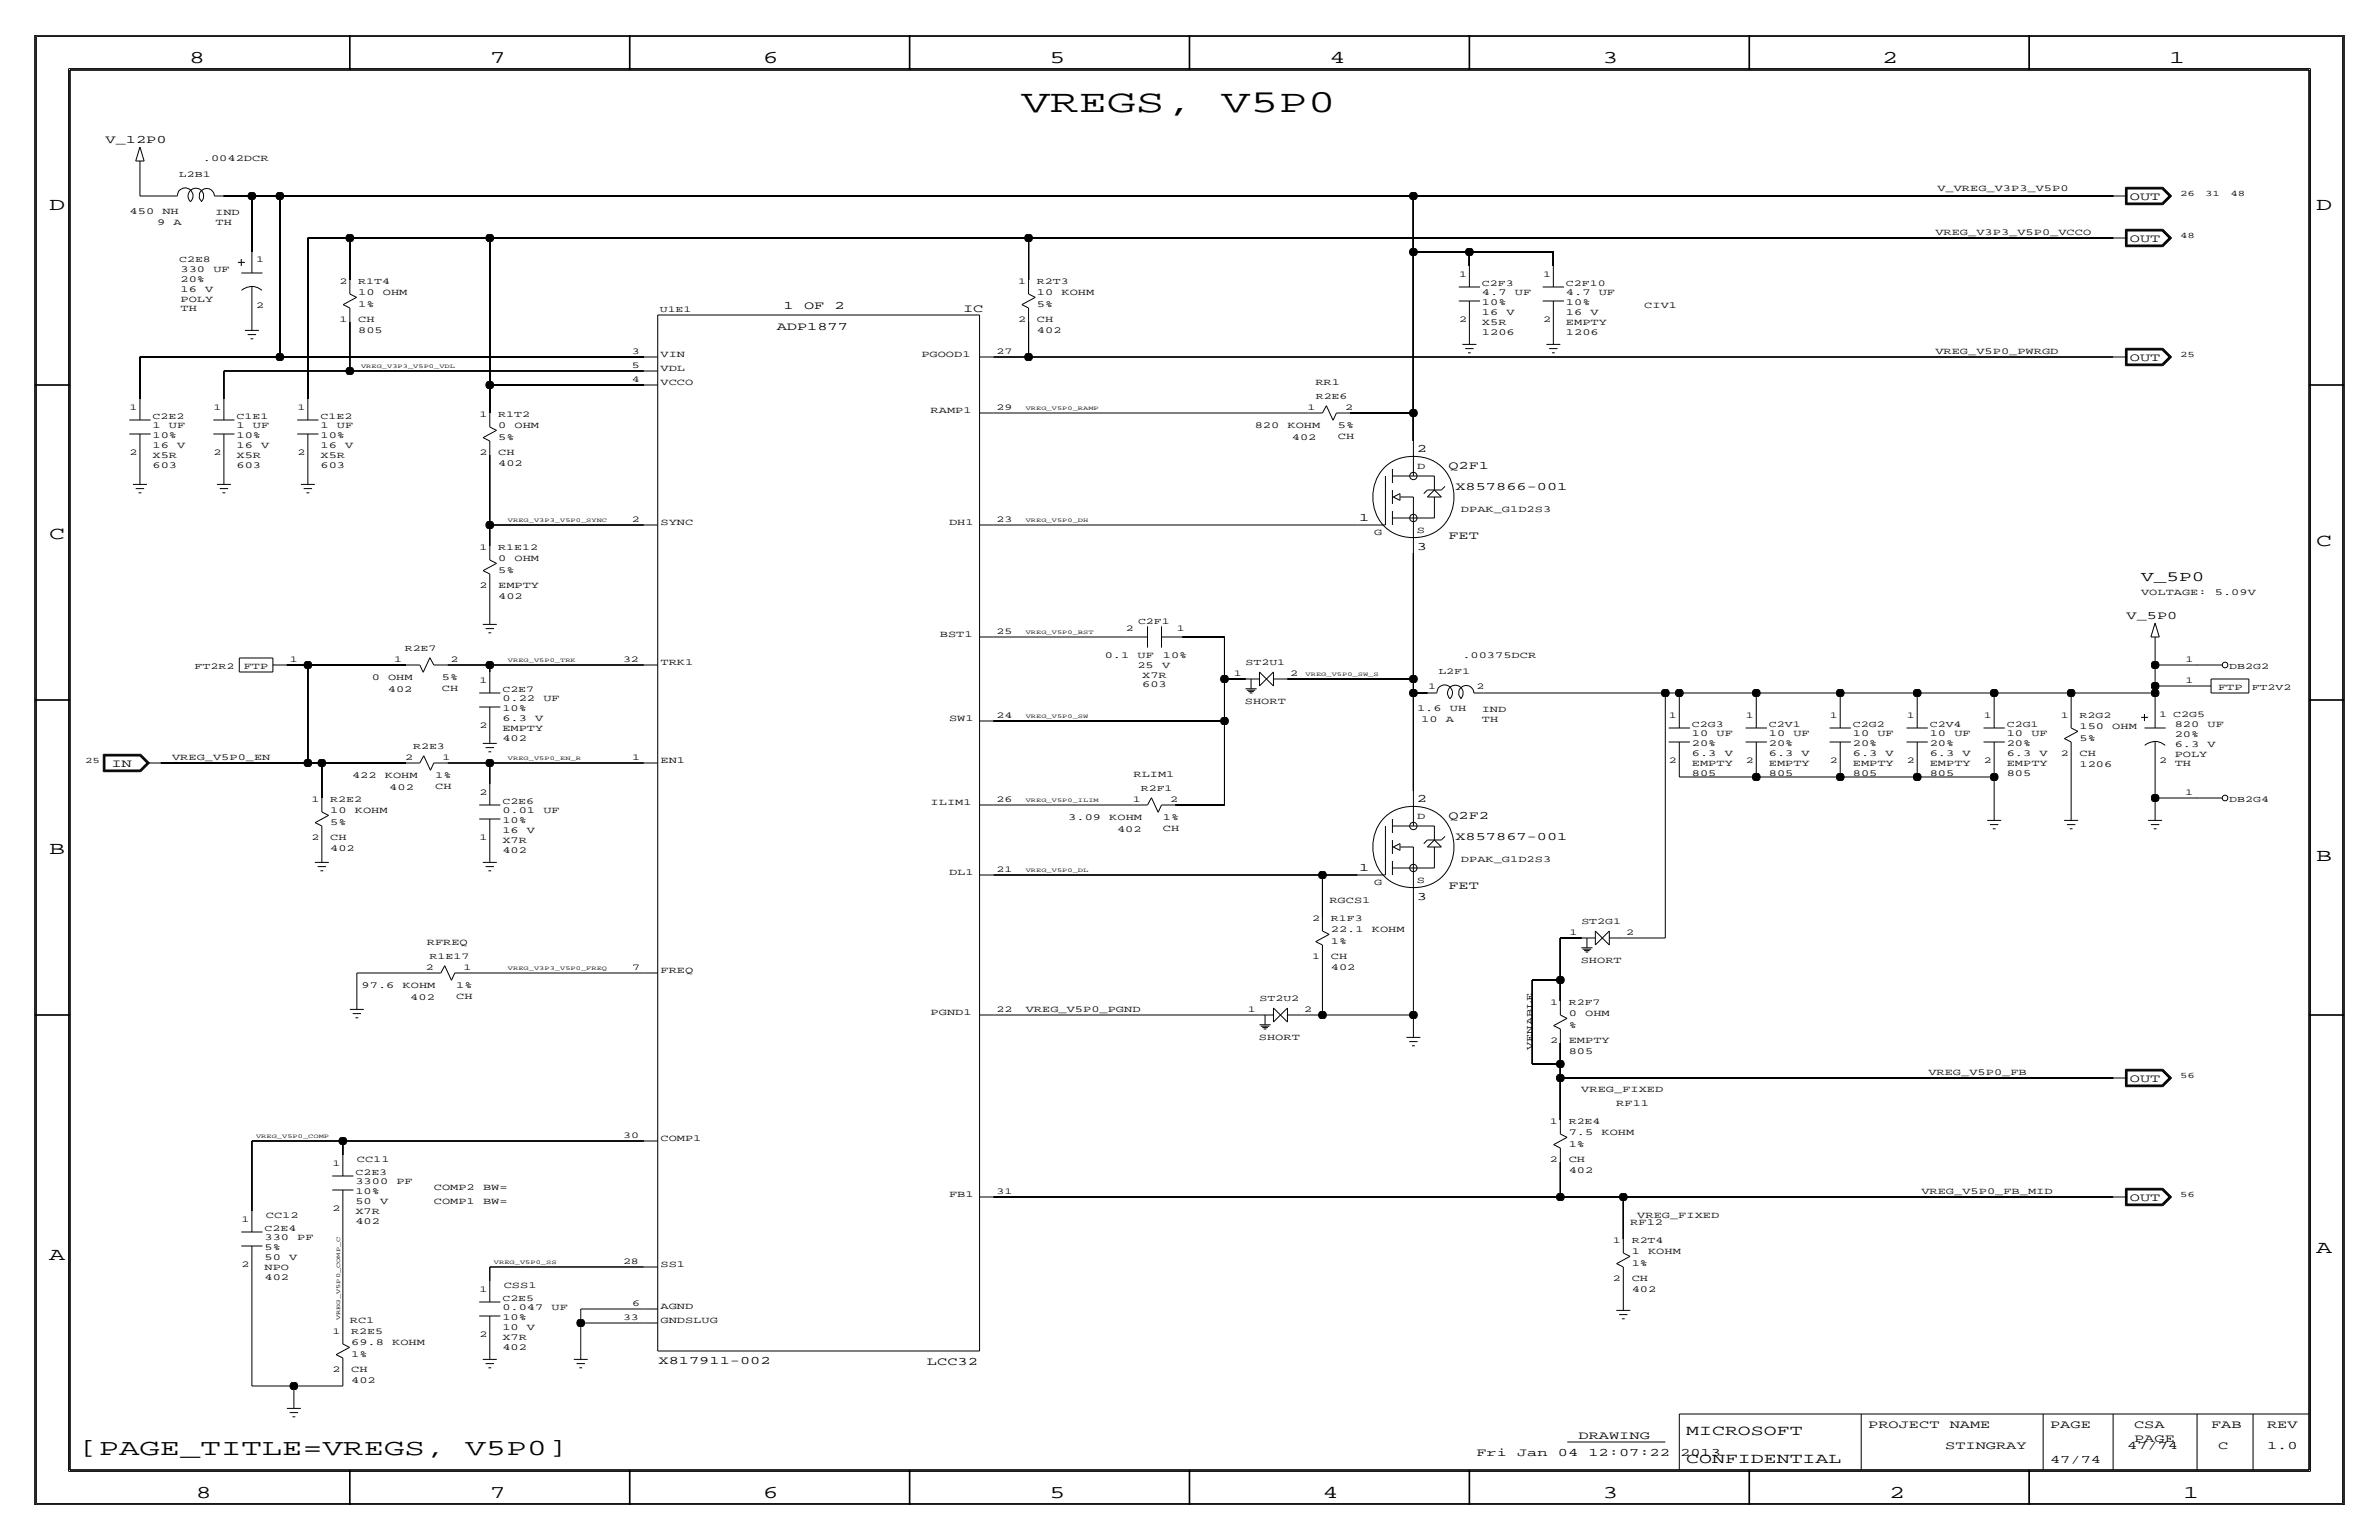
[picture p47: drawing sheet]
<svg xmlns="http://www.w3.org/2000/svg" width="432mm" height="279mm" viewBox="0 0 432 279" stroke-linecap="round" stroke-linejoin="round" font-family="sans-serif">
<defs><g id="words">
<g font-size="5.8">
<text x="185.4" y="20.3">VREGS,</text>
<text x="221.7" y="20.3">V5P0</text>
</g>
<g font-size="4.2">
<text x="14.2" y="263.9">[PAGE_TITLE=VREGS,</text>
<text x="84.5" y="263.9">V5P0]</text>
</g>
<g font-size="3.3">
<text x="34.3" y="11.4">8</text>
<text x="88.9" y="11.4">7</text>
<text x="138.5" y="11.4">6</text>
<text x="190.5" y="11.4">5</text>
<text x="241.3" y="11.4">4</text>
<text x="290.8" y="11.4">3</text>
<text x="341.6" y="11.4">2</text>
<text x="393.7" y="11.4">1</text>
<text x="8.9" y="38.1">D</text>
<text x="420.4" y="38.1">D</text>
<text x="8.9" y="97.8">C</text>
<text x="420.4" y="99.1">C</text>
<text x="8.9" y="154.9">B</text>
<text x="420.4" y="156.2">B</text>
<text x="420.4" y="227.3">A</text>
<text x="8.9" y="228.6">A</text>
<text x="35.6" y="271.8">8</text>
<text x="88.9" y="271.8">7</text>
<text x="138.4" y="271.8">6</text>
<text x="190.5" y="271.8">5</text>
<text x="240" y="271.8">4</text>
<text x="290.8" y="271.8">3</text>
<text x="342.9" y="271.8">2</text>
<text x="396.2" y="271.8">1</text>
</g>
<g font-size="2.6">
<text x="388.6" y="105.4">V_5P0</text>
<text x="306.1" y="260.4">MICROSOFT</text>
<text x="306.1" y="265.4">CONFIDENTIAL</text>
</g>
<g font-size="2.1">
<text x="19.2" y="26">V_12P0</text>
<text x="386.6" y="36.3">OUT</text>
<text x="386.6" y="43.9">OUT</text>
<text x="141" y="59.9">ADP1877</text>
<text x="142.2" y="56.1">1</text>
<text x="145.9" y="56.1">OF</text>
<text x="151.5" y="56.1">2</text>
<text x="174.8" y="56.6">IC</text>
<text x="386.6" y="65.5">OUT</text>
<text x="257.1" y="82">2</text>
<text x="262.9" y="85.1">Q2F1</text>
<text x="264.2" y="88.9">X857866-001</text>
<text x="246.7" y="94.5">1</text>
<text x="257.1" y="99.8">3</text>
<text x="262.9" y="97.8">FET</text>
<text x="386" y="112.4">V_5P0</text>
<text x="20.2" y="139.2">IN</text>
<text x="257.1" y="145.5">2</text>
<text x="262.9" y="148.6">Q2F2</text>
<text x="264.2" y="152.4">X857867-001</text>
<text x="246.7" y="158">1</text>
<text x="262.9" y="161.3">FET</text>
<text x="257.1" y="163.3">3</text>
<text x="386.6" y="196.3">OUT</text>
<text x="386.6" y="217.9">OUT</text>
<text x="119.5" y="247.4">X817911-002</text>
<text x="168.2" y="247.7">LCC32</text>
<text x="286.5" y="261.1">DRAWING</text>
<text x="339.1" y="259.1">PROJECT</text>
<text x="353.1" y="262.9">STINGRAY</text>
<text x="353.9" y="259.1">NAME</text>
<text x="372.1" y="259.1">PAGE</text>
<text x="386.1" y="262.9">47/74</text>
<text x="387.4" y="259.1">CSA</text>
<text x="387.4" y="261.6">PAGE</text>
<text x="401.3" y="259.1">FAB</text>
<text x="402.6" y="262.9">C</text>
<text x="411.5" y="259.1">REV</text>
<text x="411.5" y="262.9">1.0</text>
<text x="268" y="264.2">Fri</text>
<text x="275.4" y="264.2">Jan</text>
<text x="282.8" y="264.2">04</text>
<text x="288.3" y="264.2">12:07:22</text>
<text x="305" y="264.2">2013</text>
<text x="372.1" y="265.4">47/74</text>
</g>
<g font-size="1.7">
<text x="36.8" y="29.2">.0042DCR</text>
<text x="351.6" y="34.7">V_VREG_V3P3_V5P0</text>
<text x="23.5" y="38.9">450</text>
<text x="28.5" y="40.9">9</text>
<text x="29.5" y="38.9">NH</text>
<text x="31.5" y="40.9">A</text>
<text x="39.1" y="39">IND</text>
<text x="39.1" y="40.9">TH</text>
<text x="351.3" y="42.7">VREG_V3P3_V5P0_VCCO</text>
<text x="32.8" y="49.4">330</text>
<text x="32.8" y="51.2">20%</text>
<text x="32.8" y="52.9">16</text>
<text x="37.2" y="52.9">V</text>
<text x="38.7" y="49.4">UF</text>
<text x="65" y="53.6">10</text>
<text x="69.5" y="53.6">OHM</text>
<text x="188.2" y="53.6">10</text>
<text x="192.7" y="53.6">KOHM</text>
<text x="269" y="53.6">4.7</text>
<text x="274.9" y="53.6">UF</text>
<text x="284.2" y="53.6">4.7</text>
<text x="290.2" y="53.6">UF</text>
<text x="32.8" y="54.7">POLY</text>
<text x="32.8" y="56.5">TH</text>
<text x="65" y="58.4">CH</text>
<text x="65" y="55.6">1%</text>
<text x="188.2" y="55.6">5%</text>
<text x="188.2" y="58.4">CH</text>
<text x="269" y="57.1">16</text>
<text x="269" y="58.9">X5R</text>
<text x="269" y="55.4">10%</text>
<text x="273.5" y="57.1">V</text>
<text x="284.2" y="58.9">EMPTY</text>
<text x="284.2" y="55.4">10%</text>
<text x="284.2" y="57.2">16</text>
<text x="288.7" y="57.2">V</text>
<text x="298.4" y="55.9">CIV1</text>
<text x="65" y="60.5">805</text>
<text x="119.9" y="64.8">VIN</text>
<text x="167.2" y="64.8">PGOOD1</text>
<text x="188.2" y="60.5">402</text>
<text x="269" y="60.7">1206</text>
<text x="284.2" y="60.7">1206</text>
<text x="351.3" y="64.3">VREG_V5P0_PWRGD</text>
<text x="119.9" y="67.3">VDL</text>
<text x="119.9" y="69.8">VCCO</text>
<text x="238.8" y="69.8">RR1</text>
<text x="27.7" y="77.7">1</text>
<text x="30.7" y="77.7">UF</text>
<text x="42.9" y="77.7">1</text>
<text x="45.9" y="77.7">UF</text>
<text x="58.2" y="77.7">1</text>
<text x="61.1" y="77.7">UF</text>
<text x="90.4" y="77.7">0</text>
<text x="93.4" y="77.7">OHM</text>
<text x="168.9" y="74.9">RAMP1</text>
<text x="227.7" y="77.7">820</text>
<text x="233.7" y="77.7">KOHM</text>
<text x="242.8" y="77.7">5%</text>
<text x="27.7" y="79.5">10%</text>
<text x="27.7" y="83.1">X5R</text>
<text x="27.7" y="81.3">16</text>
<text x="32.2" y="81.3">V</text>
<text x="42.9" y="79.5">10%</text>
<text x="42.9" y="83.1">X5R</text>
<text x="42.9" y="81.3">16</text>
<text x="47.4" y="81.3">V</text>
<text x="58.2" y="79.5">10%</text>
<text x="58.2" y="83.1">X5R</text>
<text x="58.2" y="81.3">16</text>
<text x="62.6" y="81.3">V</text>
<text x="90.4" y="79.8">5%</text>
<text x="90.4" y="82.6">CH</text>
<text x="234.5" y="79.8">402</text>
<text x="242.8" y="79.7">CH</text>
<text x="27.7" y="84.8">603</text>
<text x="42.9" y="84.8">603</text>
<text x="58.2" y="84.8">603</text>
<text x="90.4" y="84.6">402</text>
<text x="257.3" y="85.1">D</text>
<text x="119.9" y="95.3">SYNC</text>
<text x="172.3" y="95.2">DH1</text>
<text x="265.2" y="93">DPAK_G1D2S3</text>
<text x="90.4" y="101.9">0</text>
<text x="93.4" y="101.9">OHM</text>
<text x="249.4" y="97">G</text>
<text x="257.1" y="96.6">S</text>
<text x="90.4" y="106.7">EMPTY</text>
<text x="90.4" y="103.9">5%</text>
<text x="388.6" y="108">VOLTAGE:</text>
<text x="402" y="108">5.09V</text>
<text x="90.4" y="108.7">402</text>
<text x="170.6" y="115.6">BST1</text>
<text x="200.5" y="119.4">0.1</text>
<text x="206.5" y="119.4">UF</text>
<text x="211.1" y="119.4">10%</text>
<text x="265.4" y="119.4">.00375DCR</text>
<text x="44.2" y="121.4">FTP</text>
<text x="67.5" y="123.4">0</text>
<text x="70.4" y="125.5">402</text>
<text x="70.4" y="123.4">OHM</text>
<text x="80.2" y="123.4">5%</text>
<text x="80.2" y="125.4">CH</text>
<text x="119.9" y="120.7">TRK1</text>
<text x="206.5" y="121.2">25</text>
<text x="207.3" y="122.9">X7R</text>
<text x="207.3" y="124.7">603</text>
<text x="210.9" y="121.2">V</text>
<text x="402.6" y="125.2">FTP</text>
<text x="91.2" y="130.8">6.3</text>
<text x="91.2" y="127.3">0.22</text>
<text x="91.2" y="129">10%</text>
<text x="97.1" y="130.8">V</text>
<text x="98.6" y="127.3">UF</text>
<text x="172.3" y="130.8">SW1</text>
<text x="226" y="127.8">SHORT</text>
<text x="257.2" y="129">1.6</text>
<text x="258" y="131.1">10</text>
<text x="262.4" y="131.1">A</text>
<text x="263.2" y="129">UH</text>
<text x="268.9" y="129.1">IND</text>
<text x="269" y="131.1">TH</text>
<text x="394.7" y="131.9">820</text>
<text x="400.7" y="131.9">UF</text>
<text x="31.2" y="137.9">VREG_V5P0_EN</text>
<text x="91.2" y="134.4">402</text>
<text x="91.2" y="132.6">EMPTY</text>
<text x="307.1" y="135.4">20%</text>
<text x="307.1" y="137.2">6.3</text>
<text x="307.1" y="133.6">10</text>
<text x="311.6" y="133.6">UF</text>
<text x="313" y="137.2">V</text>
<text x="321.1" y="133.6">10</text>
<text x="321.1" y="137.2">6.3</text>
<text x="321.1" y="135.4">20%</text>
<text x="325.5" y="133.6">UF</text>
<text x="327" y="137.2">V</text>
<text x="336.3" y="133.6">10</text>
<text x="336.3" y="135.4">20%</text>
<text x="336.3" y="137.2">6.3</text>
<text x="340.8" y="133.6">UF</text>
<text x="342.3" y="137.2">V</text>
<text x="350.3" y="133.6">10</text>
<text x="350.3" y="135.4">20%</text>
<text x="350.3" y="137.2">6.3</text>
<text x="354.7" y="133.6">UF</text>
<text x="356.2" y="137.2">V</text>
<text x="364.2" y="137.2">6.3</text>
<text x="364.2" y="135.4">20%</text>
<text x="364.2" y="133.6">10</text>
<text x="368.7" y="133.6">UF</text>
<text x="370.2" y="137.2">V</text>
<text x="377.4" y="134.4">5%</text>
<text x="377.4" y="132.3">150</text>
<text x="377.4" y="137.2">CH</text>
<text x="383.4" y="132.3">OHM</text>
<text x="394.7" y="137.3">POLY</text>
<text x="394.7" y="135.5">6.3</text>
<text x="394.7" y="133.7">20%</text>
<text x="400.7" y="135.5">V</text>
<text x="63.9" y="141.2">422</text>
<text x="69.9" y="141.2">KOHM</text>
<text x="70.7" y="143.3">402</text>
<text x="79" y="143.2">CH</text>
<text x="79" y="141.2">1%</text>
<text x="119.9" y="138.4">EN1</text>
<text x="205.7" y="141">RLIM1</text>
<text x="307.1" y="138.9">EMPTY</text>
<text x="307.1" y="140.7">805</text>
<text x="321.1" y="138.9">EMPTY</text>
<text x="321.1" y="140.7">805</text>
<text x="336.3" y="140.7">805</text>
<text x="336.3" y="138.9">EMPTY</text>
<text x="350.3" y="140.7">805</text>
<text x="350.3" y="138.9">EMPTY</text>
<text x="364.2" y="138.9">EMPTY</text>
<text x="364.2" y="140.7">805</text>
<text x="377.4" y="139.2">1206</text>
<text x="394.7" y="139">TH</text>
<text x="59.9" y="149.6">5%</text>
<text x="59.9" y="147.6">10</text>
<text x="64.4" y="147.6">KOHM</text>
<text x="91.2" y="149.4">10%</text>
<text x="91.2" y="147.6">0.01</text>
<text x="98.6" y="147.6">UF</text>
<text x="168.9" y="146">ILIM1</text>
<text x="193.9" y="148.8">3.09</text>
<text x="201.3" y="148.8">KOHM</text>
<text x="211.1" y="148.8">1%</text>
<text x="257.3" y="148.6">D</text>
<text x="59.9" y="152.4">CH</text>
<text x="59.9" y="154.4">402</text>
<text x="91.2" y="154.7">402</text>
<text x="91.2" y="151.1">16</text>
<text x="91.2" y="152.9">X7R</text>
<text x="95.7" y="151.1">V</text>
<text x="202.7" y="150.9">402</text>
<text x="211.1" y="150.8">CH</text>
<text x="172.3" y="158.7">DL1</text>
<text x="249.4" y="160.5">G</text>
<text x="257.1" y="160.1">S</text>
<text x="265.2" y="156.5">DPAK_G1D2S3</text>
<text x="241.3" y="163.8">RGCS1</text>
<text x="77.5" y="171.5">RFREQ</text>
<text x="241.6" y="171.2">1%</text>
<text x="241.6" y="174">CH</text>
<text x="241.6" y="169.2">22.1</text>
<text x="249" y="169.2">KOHM</text>
<text x="65.6" y="179.3">97.6</text>
<text x="73.1" y="179.3">KOHM</text>
<text x="82.8" y="179.3">1%</text>
<text x="119.9" y="176.5">FREQ</text>
<text x="241.6" y="176">402</text>
<text x="286.9" y="174.8">SHORT</text>
<text x="74.5" y="181.4">402</text>
<text x="82.8" y="181.3">CH</text>
<text x="168.9" y="184.2">PGND1</text>
<text x="186.2" y="183.6">VREG_V5P0_PGND</text>
<text x="284.7" y="184.4">0</text>
<text x="287.7" y="184.4">OHM</text>
<text x="228.5" y="188.7">SHORT</text>
<text x="278.1" y="190.5" transform="rotate(-90 278.1 190.5)">VENABLE</text>
<text x="284.7" y="191.3">805</text>
<text x="284.7" y="189.2">EMPTY</text>
<text x="284.7" y="186.4">%</text>
<text x="350" y="195.1">VREG_V5P0_FB</text>
<text x="287" y="198.1">VREG_FIXED</text>
<text x="293.4" y="200.7">RF11</text>
<text x="119.9" y="207">COMP1</text>
<text x="284.7" y="206">7.5</text>
<text x="284.7" y="208">1%</text>
<text x="290.7" y="206">KOHM</text>
<text x="64.5" y="214.9">3300</text>
<text x="64.8" y="210.8">CC11</text>
<text x="72" y="214.9">PF</text>
<text x="78.7" y="215.9">COMP2</text>
<text x="87.7" y="215.9">BW=</text>
<text x="284.7" y="210.8">CH</text>
<text x="284.7" y="212.9">402</text>
<text x="48.3" y="221">CC12</text>
<text x="64.5" y="220.2">X7R</text>
<text x="64.5" y="216.7">10%</text>
<text x="64.5" y="218.4">50</text>
<text x="64.5" y="222">402</text>
<text x="69" y="218.4">V</text>
<text x="78.7" y="218.4">COMP1</text>
<text x="87.7" y="218.4">BW=</text>
<text x="172.3" y="217.2">FB1</text>
<text x="297.2" y="221">VREG_FIXED</text>
<text x="348.7" y="216.7">VREG_V5P0_FB_MID</text>
<text x="48" y="226.8">5%</text>
<text x="48" y="225">330</text>
<text x="54" y="225">PF</text>
<text x="295.9" y="222.3">RF12</text>
<text x="296.2" y="227.6">1</text>
<text x="299.1" y="227.6">KOHM</text>
<text x="48" y="232.2">402</text>
<text x="48" y="230.4">NPO</text>
<text x="48" y="228.6">50</text>
<text x="52.5" y="228.6">V</text>
<text x="91.4" y="233.7">CSS1</text>
<text x="119.9" y="229.9">SS1</text>
<text x="296.2" y="232.4">CH</text>
<text x="296.2" y="229.6">1%</text>
<text x="91.2" y="239.5">10%</text>
<text x="91.2" y="237.7">0.047</text>
<text x="100.1" y="237.7">UF</text>
<text x="119.9" y="237.5">AGND</text>
<text x="296.2" y="234.4">402</text>
<text x="63.5" y="240">RC1</text>
<text x="63.8" y="244.1">69.8</text>
<text x="71.2" y="244.1">KOHM</text>
<text x="91.2" y="243.1">X7R</text>
<text x="91.2" y="244.9">402</text>
<text x="91.2" y="241.3">10</text>
<text x="95.7" y="241.3">V</text>
<text x="119.9" y="240">GNDSLUG</text>
<text x="63.8" y="246.1">1%</text>
<text x="63.8" y="248.9">CH</text>
<text x="63.8" y="250.9">402</text>
</g>
<g font-size="1.6">
<text x="32.5" y="32.2">L2B1</text>
<text x="32.5" y="47.6">C2E8</text>
<text x="46.5" y="47.5">1</text>
<text x="61.6" y="51.6">2</text>
<text x="65" y="51.6">R1T4</text>
<text x="184.8" y="51.6">1</text>
<text x="188.2" y="51.6">R2T3</text>
<text x="264.8" y="50.3">1</text>
<text x="269" y="51.8">C2F3</text>
<text x="280.1" y="50.3">1</text>
<text x="284.2" y="51.8">C2F10</text>
<text x="46.5" y="55.9">2</text>
<text x="61.6" y="58.4">1</text>
<text x="119.7" y="56.5">U1E1</text>
<text x="184.8" y="58.4">2</text>
<text x="264.8" y="58.4">2</text>
<text x="280.1" y="58.4">2</text>
<text x="114.7" y="64.3">3</text>
<text x="180.9" y="64.3">27</text>
<text x="114.7" y="66.8">5</text>
<text x="114.7" y="69.3">4</text>
<text x="23.5" y="74.4">1</text>
<text x="27.7" y="75.9">C2E2</text>
<text x="38.8" y="74.4">1</text>
<text x="42.9" y="75.9">C1E1</text>
<text x="54" y="74.4">1</text>
<text x="58.2" y="75.9">C1E2</text>
<text x="87" y="75.7">1</text>
<text x="90.4" y="75.7">R1T2</text>
<text x="180.9" y="74.4">29</text>
<text x="237.3" y="74.4">1</text>
<text x="238.8" y="72.4">R2E6</text>
<text x="244.1" y="74.4">2</text>
<text x="23.5" y="82.5">2</text>
<text x="38.8" y="82.5">2</text>
<text x="54" y="82.5">2</text>
<text x="87" y="82.5">2</text>
<text x="114.7" y="94.7">2</text>
<text x="180.9" y="94.7">23</text>
<text x="87" y="99.8">1</text>
<text x="90.4" y="99.8">R1E12</text>
<text x="87" y="106.7">2</text>
<text x="206.6" y="113.3">C2F1</text>
<text x="73.5" y="118.1">R2E7</text>
<text x="180.9" y="115.1">25</text>
<text x="204.4" y="114.5">2</text>
<text x="213.6" y="114.5">1</text>
<text x="35.3" y="121.4">FT2R2</text>
<text x="52.6" y="120.1">1</text>
<text x="71.5" y="120.1">1</text>
<text x="81.8" y="120.1">2</text>
<text x="87" y="124">1</text>
<text x="91.2" y="125.5">C2E7</text>
<text x="113.1" y="120.1">32</text>
<text x="223.9" y="122.7">1</text>
<text x="226.1" y="120.7">ST2U1</text>
<text x="234.2" y="122.7">2</text>
<text x="259.2" y="125">1</text>
<text x="261.1" y="122.3">L2F1</text>
<text x="268" y="125">2</text>
<text x="396.7" y="120.1">1</text>
<text x="396.7" y="123.9">1</text>
<text x="404.6" y="121.4">DB2G2</text>
<text x="408.7" y="125.2">FT2V2</text>
<text x="180.9" y="130.3">24</text>
<text x="302.9" y="130.3">1</text>
<text x="307.1" y="131.8">C2G3</text>
<text x="316.9" y="130.3">1</text>
<text x="321.1" y="131.8">C2V1</text>
<text x="332.1" y="130.3">1</text>
<text x="336.3" y="131.8">C2G2</text>
<text x="346.1" y="130.3">1</text>
<text x="350.3" y="131.8">C2V4</text>
<text x="360.1" y="130.3">1</text>
<text x="364.2" y="131.8">C2G1</text>
<text x="374" y="130.3">1</text>
<text x="377.4" y="130.3">R2G2</text>
<text x="391.9" y="130">1 C2G5</text>
<text x="73.5" y="137.9">2</text>
<text x="75" y="135.9">R2E3</text>
<text x="80.3" y="137.9">1</text>
<text x="87" y="132.1">2</text>
<text x="114.7" y="137.9">1</text>
<text x="374" y="137.2">2</text>
<text x="207.1" y="143.5">R2F1</text>
<text x="302.9" y="138.4">2</text>
<text x="316.9" y="138.4">2</text>
<text x="332.1" y="138.4">2</text>
<text x="346.1" y="138.4">2</text>
<text x="360.1" y="138.4">2</text>
<text x="391.9" y="138.4">2</text>
<text x="56.5" y="145.5">1</text>
<text x="59.9" y="145.5">R2E2</text>
<text x="87" y="144.3">2</text>
<text x="91.2" y="145.8">C2E6</text>
<text x="180.9" y="145.5">26</text>
<text x="205.6" y="145.5">1</text>
<text x="212.4" y="145.5">2</text>
<text x="396.6" y="144.3">1</text>
<text x="404.6" y="145.5">DB2G4</text>
<text x="56.5" y="152.4">2</text>
<text x="87" y="152.4">1</text>
<text x="180.9" y="158.2">21</text>
<text x="238.1" y="167.1">2</text>
<text x="241.6" y="167.1">R1F3</text>
<text x="287" y="167.6">ST2G1</text>
<text x="78" y="174">R1E17</text>
<text x="238.1" y="174">1</text>
<text x="284.9" y="169.7">1</text>
<text x="295.1" y="169.7">2</text>
<text x="77.3" y="176">2</text>
<text x="84.1" y="176">1</text>
<text x="114.7" y="176">7</text>
<text x="180.9" y="183.6">22</text>
<text x="226.5" y="183.6">1</text>
<text x="228.6" y="181.6">ST2U2</text>
<text x="236.7" y="183.6">2</text>
<text x="281.3" y="182.4">1</text>
<text x="284.7" y="182.4">R2F7</text>
<text x="281.3" y="189.2">2</text>
<text x="281.3" y="204">1</text>
<text x="284.7" y="204">R2E4</text>
<text x="113.1" y="206.5">30</text>
<text x="60.3" y="211.6">1</text>
<text x="64.5" y="213.1">C2E3</text>
<text x="281.3" y="210.8">2</text>
<text x="43.8" y="221.7">1</text>
<text x="60.3" y="219.7">2</text>
<text x="180.9" y="216.7">31</text>
<text x="48" y="223.3">C2E4</text>
<text x="292.8" y="225.6">1</text>
<text x="296.2" y="225.6">R2T4</text>
<text x="43.8" y="229.9">2</text>
<text x="113.1" y="229.4">28</text>
<text x="292.8" y="232.4">2</text>
<text x="87" y="234.4">1</text>
<text x="91.2" y="236">C2E5</text>
<text x="113.1" y="239.5">33</text>
<text x="114.7" y="237">6</text>
<text x="60.3" y="242.1">1</text>
<text x="63.8" y="242.1">R2E5</text>
<text x="87" y="242.6">2</text>
<text x="60.3" y="248.9">2</text>
</g>
<g font-size="1.5">
<text x="395.7" y="35.6">26</text>
<text x="400.3" y="35.6">31</text>
<text x="404.8" y="35.6">48</text>
<text x="395.7" y="43.2">48</text>
<text x="395.7" y="64.8">25</text>
<text x="15.4" y="138.4">25</text>
<text x="395.7" y="195.6">56</text>
<text x="395.7" y="217.2">56</text>
</g>
<g font-size="1.1">
<text x="65.5" y="66.8">VREG_V3P3_V5P0_VDL</text>
<text x="186.2" y="74.4">VREG_V5P0_RAMP</text>
<text x="92.2" y="94.7">VREG_V3P3_V5P0_SYNC</text>
<text x="186.2" y="94.7">VREG_V5P0_DH</text>
<text x="186.2" y="115.1">VREG_V5P0_BST</text>
<text x="92.2" y="120.1">VREG_V5P0_TRK</text>
<text x="237" y="122.7">VREG_V5P0_SW_S</text>
<text x="186.2" y="130.3">VREG_V5P0_SW</text>
<text x="92.2" y="137.9">VREG_V5P0_EN_R</text>
<text x="186.2" y="145.5">VREG_V5P0_ILIM</text>
<text x="186.2" y="158.2">VREG_V5P0_DL</text>
<text x="92.2" y="176">VREG_V3P3_V5P0_FREQ</text>
<text x="46.5" y="206.5">VREG_V5P0_COMP</text>
<text x="89.7" y="229.4">VREG_V5P0_SS</text>
<text x="61.7" y="239.5" transform="rotate(-90 61.7 239.5)">VREG_V5P0_COMP_C</text>
</g>
</g></defs>
<!-- layer: Nets -->
<g fill="none" stroke="#000" stroke-width=".18">
<path d="M25.4 35.6h5.1zM25.4 30.5v5.1zM40.6 35.6h5.1zM45.7 35.6h5.1zM45.7 35.6v10.1zM50.8 35.6h205.7zM50.8 35.6v29.2zM256.5 35.6h127zM256.5 35.6v10.1zM45.7 55.9v2.5zM55.9 43.2v29.2zM55.9 43.2h7.6z"/>
<path d="M63.5 43.2v7.6zM63.5 43.2h25.4zM63.5 58.4v8.9zM88.9 43.2h97.8zM88.9 43.2v26.7zM186.7 43.2v7.6zM186.7 43.2h196.8zM186.7 58.4v6.4zM256.5 45.7h10.2zM256.5 45.7v29.2zM266.7 45.7v2.6zM266.7 58.4v2.6z"/>
<path d="M266.7 45.7h15.2zM281.9 45.7v2.6zM281.9 58.4v2.6zM25.4 64.8v7.6zM25.4 64.8h25.4zM40.6 67.3h22.9zM40.6 67.3v5.1zM50.8 64.8h66zM63.5 67.3h53.3zM88.9 69.8h27.9zM88.9 69.8v5.1zM180.3 64.8h6.4z"/>
<path d="M180.3 74.9h57.2zM186.7 64.8h196.8zM245.1 74.9h11.4zM256.5 74.9v5.1zM25.4 82.5v3.9zM40.6 82.5v3.9zM55.9 82.5v3.9zM88.9 95.2h27.9zM88.9 95.3v3.8zM88.9 82.5v12.7zM180.3 95.2h66.1zM88.9 106.7v5.1z"/>
<path d="M180.3 115.6h24.2zM214.6 115.6h7.7zM222.2 115.6v7.6zM256.5 100.3v22.9zM391.2 116.8v3.8zM29.2 138.4h26.7zM52.1 120.7h3.8zM55.9 120.7h17.8zM55.9 120.6v17.8zM55.9 138.4h2.5zM58.4 138.4h15.3zM58.4 138.4v6.4z"/>
<path d="M81.3 120.7h7.6zM81.3 138.4h7.6zM88.9 120.7h27.9zM88.9 138.4h27.9zM88.9 120.7v1.2zM88.9 138.4v3.8zM88.9 132.1v1.2zM180.3 130.8h41.9zM222.2 123.2h3.9zM222.2 123.2v7.6zM222.2 130.8v15.3zM233.7 123.2h22.8z"/>
<path d="M256.5 125.7h2.6zM256.5 123.2v2.5zM256.5 125.7v17.8zM269.2 125.7h33.1zM302.3 125.7v44.5zM302.3 125.7h2.5zM304.8 125.7h14zM304.8 125.7v2.6zM304.8 138.4v2.6zM318.8 125.7h15.2zM318.8 125.7v2.6zM318.8 138.4v2.6z"/>
<path d="M334 125.7h14zM334 125.7v2.6zM334 138.4v2.6zM348 125.7v2.6zM348 125.7h14zM348 138.4v2.6zM361.9 125.7v2.6zM361.9 125.7h14zM361.9 138.4v2.6zM375.9 125.7h15.3zM375.9 125.7v3.8zM375.9 137.2v10.1z"/>
<path d="M391.2 120.7h7.6zM391.2 124.5h7.6zM391.2 120.7v3.8zM391.2 124.5v1.2zM391.2 125.7v2.6zM391.2 138.4v6.4zM58.4 152.4v2.5zM88.9 152.4v2.5zM180.3 158.8h59.7zM180.3 146h25.4zM213.4 146h8.8zM240 158.8h6.4z"/>
<path d="M240 158.8v7.6zM304.8 141h14zM318.8 141h15.2zM334 141h14zM348 141h13.9zM361.9 141v6.3zM391.2 144.8h7.6zM391.2 144.8v2.5zM64.8 176.5v5.1zM64.8 176.5h12.7zM85.1 176.5h31.7zM240 174v10.1z"/>
<path d="M256.5 163.8v20.3zM278.1 177.8v15.2zM278.1 177.8h5.1zM283.2 177.8v3.8zM283.2 170.2v7.6zM283.2 170.2h3.8zM294.6 170.2h7.7zM180.3 184.1h48.3zM236.2 184.1h3.8zM240 184.1h16.5zM256.5 184.1v2.6zM278.1 193h5.1z"/>
<path d="M283.2 195.6h100.3zM283.2 195.6v7.6zM283.2 193v2.6zM283.2 189.2v3.8zM45.7 207v12.7zM45.7 207h16.5zM62.2 219.7v21.6zM62.2 207v2.6zM62.2 207h54.6zM180.3 217.2h102.9zM283.2 210.8v6.4zM283.2 217.2h11.4z"/>
<path d="M294.6 217.2v7.6zM294.6 217.2h88.9zM45.7 229.9v21.6zM88.9 229.9h27.9zM88.9 229.9v2.5zM105.4 237.5v2.5zM105.4 237.5h11.4zM294.6 232.4v3.8zM45.7 251.5h7.6zM53.3 251.5h8.9zM53.3 251.5v2.5zM62.2 248.9v2.6z"/>
<path d="M88.9 242.6v2.5zM105.4 240v5.1zM105.4 240h11.4z"/>
</g>
<g fill="#000" stroke="#000" stroke-width=".18">
<circle cx="45.7" cy="35.6" r=".72"/>
<circle cx="50.8" cy="35.6" r=".72"/>
<circle cx="256.5" cy="35.6" r=".72"/>
<circle cx="63.5" cy="43.2" r=".72"/>
<circle cx="88.9" cy="43.2" r=".72"/>
<circle cx="186.7" cy="43.2" r=".72"/>
<circle cx="256.5" cy="45.7" r=".72"/>
<circle cx="266.7" cy="45.7" r=".72"/>
<circle cx="50.8" cy="64.8" r=".72"/>
<circle cx="63.5" cy="67.3" r=".72"/>
<circle cx="88.9" cy="69.9" r=".72"/>
<circle cx="186.7" cy="64.8" r=".72"/>
<circle cx="256.5" cy="74.9" r=".72"/>
<circle cx="88.9" cy="95.3" r=".72"/>
<circle cx="55.9" cy="120.7" r=".72"/>
<circle cx="55.9" cy="138.4" r=".72"/>
<circle cx="58.4" cy="138.4" r=".72"/>
<circle cx="88.9" cy="120.7" r=".72"/>
<circle cx="88.9" cy="138.4" r=".72"/>
<circle cx="222.3" cy="123.2" r=".72"/>
<circle cx="222.3" cy="130.8" r=".72"/>
<circle cx="256.5" cy="125.7" r=".72"/>
<circle cx="256.5" cy="123.2" r=".72"/>
<circle cx="302.3" cy="125.7" r=".72"/>
<circle cx="304.8" cy="125.7" r=".72"/>
<circle cx="318.8" cy="125.7" r=".72"/>
<circle cx="334" cy="125.7" r=".72"/>
<circle cx="348" cy="125.7" r=".72"/>
<circle cx="362" cy="125.7" r=".72"/>
<circle cx="375.9" cy="125.7" r=".72"/>
<circle cx="391.2" cy="124.5" r=".72"/>
<circle cx="391.2" cy="125.7" r=".72"/>
<circle cx="391.2" cy="120.7" r=".72"/>
<circle cx="240" cy="158.8" r=".72"/>
<circle cx="318.8" cy="141" r=".72"/>
<circle cx="334" cy="141" r=".72"/>
<circle cx="348" cy="141" r=".72"/>
<circle cx="362" cy="141" r=".72"/>
<circle cx="391.2" cy="144.8" r=".72"/>
<circle cx="283.2" cy="177.8" r=".72"/>
<circle cx="240" cy="184.2" r=".72"/>
<circle cx="256.5" cy="184.2" r=".72"/>
<circle cx="283.2" cy="195.6" r=".72"/>
<circle cx="283.2" cy="193" r=".72"/>
<circle cx="62.2" cy="207" r=".72"/>
<circle cx="283.2" cy="217.2" r=".72"/>
<circle cx="294.6" cy="217.2" r=".72"/>
<circle cx="53.3" cy="251.5" r=".72"/>
<circle cx="105.4" cy="240" r=".72"/>
</g>
<!-- layer: Components -->
<g fill="none" stroke="#000" stroke-width=".18">
<path d="M24.6 29.2h1.6zM25.4 26.7l-.8 2.5zM25.4 29.2v1.3zM25.4 26.7l.8 2.5zM30.5 35.6h1.7zM32.2 35.5a1.42 1.42 0 0 1 2-1.2 1.42 1.42 0 0 1 .3 2.3M34.5 36.6a1.42 1.42 0 0 1 0-2 1.42 1.42 0 0 1 2 0 1.42 1.42 0 0 1 0 2M38.9 35.6h1.7zM38.9 35.6a1.38 1.38 0 0 0-2-1.3 1.38 1.38 0 0 0-.3 2.3M383.5 35.6h2.6zM385.8 37.1h6.8zM385.8 34v3.1z"/>
<path d="M385.8 34h6.8zM385.9 34.1v2.9zM385.9 37h6.6zM385.9 34.1h6.6zM386 34.2v2.7zM386 36.9h6.5zM386 34.2h6.5zM386.1 34.3h6.3zM386.1 34.3v2.5zM386.1 36.8h6.3zM392.4 34.3l1.3 1.3zM392.4 36.8l1.3-1.2z"/>
<path d="M392.5 36.9l1.4-1.3zM392.5 34.2l1.4 1.4zM392.5 37l1.5-1.4zM392.5 34.1l1.5 1.5zM392.6 34l1.6 1.6zM392.6 37.1l1.6-1.5zM43.2 47.6h1.2zM43.8 47v1.3zM43.8 49.5h3.9zM43.8 52.7a2.77 2.77 0 0 1 3.7 0M44.4 59.9h2.6zM45.7 58.4v1.5z"/>
<path d="M45.7 45.7v3.8zM45.7 52.1v3.8zM62.3 55.3l2.4-1.4zM62.3 55.3l1.2 .6zM63.5 50.8v2.5zM63.5 55.9v2.5zM63.5 53.3l1.2 .6zM119.4 57.2h58.4zM119.4 57.2v187.9zM177.8 57.2v187.9zM185.5 55.3l2.4-1.4zM185.5 55.3l1.2 .6z"/>
<path d="M186.7 50.8v2.5zM186.7 55.9v2.5zM186.7 53.3l1.2 .6zM264.8 52.1h3.8zM264.8 54.6h3.8zM266.7 48.3v3.8zM266.7 54.6v3.8zM280 52.1h3.9zM280 54.6h3.9zM281.9 48.3v3.8zM281.9 54.6v3.8zM383.5 43.2h2.6z"/>
<path d="M385.8 44.8h6.8zM385.8 41.6v3.2zM385.8 41.6h6.8zM385.9 41.7v3zM385.9 44.7h6.6zM385.9 41.7h6.6zM386 41.8v2.8zM386 44.6h6.5zM386 41.8h6.5zM386.1 41.9h6.3zM386.1 41.9v2.5zM386.1 44.4h6.3z"/>
<path d="M392.4 41.9l1.3 1.3zM392.4 44.4l1.3-1.2zM392.5 44.6l1.4-1.4zM392.5 41.8l1.4 1.4zM392.5 44.7l1.5-1.5zM392.5 41.7l1.5 1.5zM392.6 41.6l1.6 1.6zM392.6 44.8l1.6-1.6zM23.5 76.2h3.8zM23.5 78.7h3.8zM25.4 72.4v3.8zM25.4 78.7v3.8z"/>
<path d="M38.7 76.2h3.9zM38.7 78.7h3.9zM40.6 72.4v3.8zM40.6 78.7v3.8zM45 60.7h1.5zM45.5 61.5h.5zM53.9 76.2h3.9zM53.9 78.7h3.9zM55.9 72.4v3.8zM55.9 78.7v3.8zM87.7 79.4l2.4-1.3zM87.7 79.4l1.2 .6z"/>
<path d="M88.9 74.9v2.6zM88.9 77.5l1.2 .6zM116.8 67.3h2.6zM116.8 69.8h2.6zM116.8 64.8h2.6zM177.8 74.9h2.5zM177.8 64.8h2.5zM237.5 74.9h2.5zM240.7 73.6l1.3 2.7zM240.7 73.6l-.7 1.3zM242.6 74.9h2.5zM242.6 74.9l-.6 1.4z"/>
<path d="M265.4 62.5h2.6zM265.9 63.2h1.6zM266.4 64h.6zM266.7 61v1.5zM280.7 62.5h2.5zM281.2 63.2h1.5zM281.7 64h.5zM281.9 61v1.5zM383.5 64.8h2.6zM385.8 66.3h6.8zM385.8 63.2v3.1zM385.8 63.2h6.8z"/>
<path d="M385.9 63.3v2.9zM385.9 66.2h6.6zM385.9 63.3h6.6zM386 63.4v2.7zM386 66.1h6.5zM386 63.4h6.5zM386.1 63.5h6.3zM386.1 63.5v2.5zM386.1 66h6.3zM392.4 63.5l1.3 1.3zM392.5 66.1l1.4-1.3zM392.5 63.4l1.4 1.4z"/>
<path d="M392.5 66.2l1.5-1.4zM392.5 63.3l1.5 1.5zM392.6 63.2l1.6 1.6zM392.6 66.3l1.6-1.5zM393.7 64.8l-1.3 1.2zM24.1 87.9h2.6zM24.6 88.6h1.6zM25.1 89.4h.6zM25.4 86.4v1.5zM39.4 87.9h2.5zM39.9 88.6h1.5zM40.4 89.4h.5z"/>
<path d="M40.6 86.4v1.5zM54.6 87.9h2.6zM55.1 88.6h1.5zM55.6 89.4h.5zM55.9 86.4v1.5zM88.9 99.1v2.5zM88.9 80v2.5zM116.8 95.2h2.6zM177.8 95.2h2.5zM246.4 95.2h5.1zM251.4 84.7a7.6 7.6 0 0 1 11.7 1.9 7.5 7.5 0 0 1-3.6 10.4 7.4 7.4 0 0 1-9.5-3.3 7.9 7.9 0 0 1 1.4-9zM251.5 86.4v8.8z"/>
<path d="M252.7 86.4h7.6zM252.7 94h7.7zM252.7 90.2h.2zM252.7 88.9v2.5zM252.7 85.1v2.5zM252.7 92.7v2.5zM252.9 90.2l1.2-.6zM252.9 90.2l1.2 .6zM254.1 89.6v1.2zM254.2 90.2h2.3zM256.5 80v6.4zM256.5 90.2v10.1z"/>
<path d="M259.1 88.9h2.5zM259.1 88.9l-.7 .7zM259.1 90.2h2.5zM260.3 88.9l1.3 1.3zM260.3 90.2v3.8zM260.3 86.4v2.5zM260.3 88.9l-1.2 1.3zM261.6 88.9l.7-.7zM43.4 119.4v2.5zM43.4 119.4h6.1zM49.5 119.4v2.5zM78 119.3l.7 1.4z"/>
<path d="M78 119.3l-1.2 2.7zM87.6 113.3h2.6zM87.7 103.5l2.4-1.3zM87.7 103.5l1.2 .6zM88.1 114h1.6zM88.6 114.8h.6zM88.9 104.1v2.6zM88.9 101.6l1.2 .6zM88.9 111.8v1.5zM177.8 115.6h2.5zM204.5 115.6h3.8zM208.3 113.6v3.9z"/>
<path d="M210.8 115.6h3.8zM210.8 113.6v3.9zM390.4 115.6h1.5zM391.2 113l-.8 2.6zM391.2 115.6v1.2zM391.2 113l.7 2.6zM18.7 136.9v3.1zM18.7 136.9h6.9zM18.8 137h6.7zM18.8 137v2.9zM18.8 139.9h6.7zM18.9 137.1h6.6z"/>
<path d="M18.9 137.1v2.7zM18.9 139.8h6.6zM19 137.2h6.4zM19 137.2v2.5zM19 139.7h6.4zM25.4 139.7l1.3-1.3zM25.4 137.2l1.3 1.2zM25.5 139.8l1.3-1.4zM25.5 137.1l1.3 1.3zM25.5 139.9l1.5-1.5zM25.5 137l1.5 1.4zM25.6 136.9l1.5 1.5z"/>
<path d="M26.7 138.4h2.5zM27.1 138.4l-1.5 1.6zM43.4 121.9h6.1zM49.5 120.7h2.6zM73.7 138.4h2.5zM73.7 120.7h2.5zM76.2 120.7l.6 1.3zM76.9 137.1l-.7 1.3zM76.9 137.1l1.2 2.7zM78.7 138.4h2.6zM78.7 120.7h2.6zM78.7 138.4l-.6 1.4z"/>
<path d="M87 125.7h3.8zM87 128.3h3.8zM87.6 134.9h2.6zM88.1 135.6h1.6zM88.6 136.4h.6zM88.9 133.3v1.6zM88.9 121.9v3.8zM88.9 128.3v3.8zM116.8 138.4h2.6zM116.8 120.7h2.6zM177.8 130.8h2.5zM226.1 123.2h2.5z"/>
<path d="M226.1 125h2zM226.3 125.2h1.5zM226.6 125.5h1zM226.8 125.7h.5zM227.1 123.2v1.8zM228.6 124.5l2.5-2.6zM228.6 121.9v2.6zM228.6 121.9l2.5 2.6zM231.1 121.9v2.6zM231.1 123.2h2.6zM259.1 125.7h1.7zM260.8 125.7a1.42 1.42 0 0 1 2-1.3 1.42 1.42 0 0 1 .3 2.4"/>
<path d="M263.1 126.7a1.42 1.42 0 0 1 0-2 1.42 1.42 0 0 1 2 0 1.42 1.42 0 0 1 0 2M267.5 125.7h1.7zM267.5 125.7a1.38 1.38 0 0 0-2-1.2 1.38 1.38 0 0 0-.3 2.3M302.9 132.1h3.8zM302.9 134.6h3.8zM304.8 128.3v3.8zM304.8 134.6v3.8zM316.8 132.1h3.9zM316.8 134.6h3.9zM318.8 128.3v3.8zM318.8 134.6v3.8zM332.1 132.1h3.8z"/>
<path d="M332.1 134.6h3.8zM334 128.3v3.8zM334 134.6v3.8zM346 132.1h3.9zM346 134.6h3.9zM348 128.3v3.8zM348 134.6v3.8zM360 132.1h3.9zM360 134.6h3.9zM361.9 128.3v3.8zM361.9 134.6v3.8zM374.7 134l2.4-1.3z"/>
<path d="M374.7 134l1.2 .6zM375.9 129.5v2.6zM375.9 134.6v2.6zM375.9 132.1l1.2 .6zM388.6 130.1h1.3zM389.2 132.1h3.9zM389.2 129.5v1.3zM389.3 135.2a2.77 2.77 0 0 1 3.7 0M391.2 128.3v3.8zM391.2 134.6v3.8zM398.7 120.7h4.6zM398.8 124.5h2.5z"/>
<path d="M401.3 125.7h6.9zM401.3 123.2v2.5zM401.3 123.2h6.9zM408.2 123.2v2.5zM18.7 140h6.9zM57.1 156.5h2.6zM57.2 149.3l1.2 .6zM57.2 149.3l2.4-1.4zM57.7 157.2h1.5zM58.2 158h.5zM58.4 154.9v1.6zM58.4 144.8v2.5z"/>
<path d="M58.4 149.9v2.5zM58.4 147.3l1.2 .6zM87 146h3.8zM87 148.6h3.8zM87.6 156.5h2.6zM88.1 157.2h1.6zM88.6 158h.6zM88.9 154.9v1.6zM88.9 148.6v3.8zM88.9 142.2v3.8zM177.8 158.8h2.5zM177.8 146h2.5z"/>
<path d="M205.7 146h2.6zM209 144.7l1.2 2.7zM209 144.7l-.7 1.3zM210.8 146h2.6zM210.8 146.1l-.6 1.3zM246.4 158.8h5.1zM251.4 148.2a7.6 7.6 0 0 1 11.7 1.9 7.5 7.5 0 0 1-3.6 10.4 7.4 7.4 0 0 1-9.5-3.3 7.9 7.9 0 0 1 1.4-9zM251.5 149.9v8.9zM252.7 149.9h7.6zM252.7 157.5h7.7zM252.7 153.7h.2zM252.7 152.4v2.5z"/>
<path d="M252.7 148.6v2.5zM252.7 156.2v2.6zM252.9 153.7l1.2-.6zM252.9 153.7l1.2 .6zM254.1 153.1v1.2zM254.2 153.7h2.3zM256.5 143.5v6.4zM256.5 153.7v10.1zM258.4 153.1l.7-.7zM259.1 152.4h2.5zM259.1 153.7h2.5zM260.3 152.4l1.3 1.3z"/>
<path d="M260.3 153.7v3.8zM260.3 149.9v2.5zM260.3 152.4l-1.2 1.3zM261.6 152.4l.7-.7zM360.7 148.8h2.5zM361.2 149.6h1.5zM361.7 150.4h.5zM361.9 147.3v1.5zM374.6 148.8h2.6zM375.2 149.6h1.5zM375.7 150.4h.5zM375.9 147.3v1.5z"/>
<path d="M389.9 148.8h2.5zM390.4 149.6h1.5zM390.9 150.4h.5zM391.2 147.3v1.5zM398.7 144.8h4.6zM77.5 176.5h2.5zM80.7 175.2l1.2 2.7zM80.7 175.2l-.7 1.3zM82.5 176.5h2.6zM82.6 176.5l-.7 1.4zM116.8 176.5h2.6zM238.8 170.8l1.2 .7z"/>
<path d="M238.8 170.8l2.4-1.3zM240 166.4v2.5zM240 171.4v2.6zM240 168.9l1.2 .6zM287 170.2h2.6zM287 172h2.1zM287.3 172.2h1.5zM287.5 172.5h1zM287.8 172.7h.5zM288 170.2v1.8zM289.6 171.4l2.5-2.5zM289.6 168.9v2.6z"/>
<path d="M289.6 168.9l2.5 2.5zM292.1 168.9v2.5zM292.1 170.2h2.5zM63.5 183.1h2.5zM64 183.9h1.5zM64.5 184.7h.5zM64.8 181.6v1.5zM177.8 184.1h2.5zM228.6 184.1h2.5zM228.6 185.9h2zM228.9 186.2h1.5zM229.1 186.4h1z"/>
<path d="M229.4 186.7h.5zM229.6 184.1v1.8zM231.1 185.4l2.6-2.5zM231.1 182.9v2.5zM231.1 182.9l2.6 2.5zM233.7 184.1h2.5zM233.7 182.9v2.5zM255.3 188.2h2.5zM255.8 189h1.5zM256.3 189.7h.5zM256.5 186.7v1.5zM282 186.1l2.4-1.3z"/>
<path d="M282 186.1l1.2 .6zM283.2 181.6v2.5zM283.2 186.7v2.5zM283.2 184.1l1.2 .7zM383.5 195.6h2.6zM385.8 197.2h6.8zM385.8 194v3.2zM385.8 194h6.8zM385.9 194.1v3zM385.9 197.1h6.6zM385.9 194.1h6.6zM386 194.2v2.8z"/>
<path d="M386 197h6.5zM386 194.2h6.5zM386.1 194.3h6.3zM386.1 194.3v2.6zM386.1 196.8h6.3zM392.4 194.3l1.3 1.3zM392.4 196.8l1.3-1.2zM392.5 197l1.4-1.4zM392.5 194.2l1.4 1.4zM392.5 197.1l1.5-1.5zM392.5 194.1l1.5 1.5zM392.6 194l1.6 1.6z"/>
<path d="M392.6 197.2l1.6-1.6zM45.7 219.7v3.8zM60.3 213.4h3.9zM60.3 215.9h3.9zM62.2 209.6v3.8zM62.2 215.9v3.8zM116.8 207h2.6zM177.8 217.2h2.5zM282 207.7l2.4-1.4zM282 207.7l1.2 .6zM283.2 203.2v2.5zM283.2 208.3v2.5z"/>
<path d="M283.2 205.7l1.2 .6zM383.5 217.2h2.6zM385.8 218.7h6.8zM385.8 215.6v3.1zM385.8 215.6h6.8zM385.9 215.7v2.9zM385.9 218.6h6.6zM385.9 215.7h6.6zM386 215.8v2.7zM386 218.5h6.5zM386 215.8h6.5zM386.1 215.9h6.3z"/>
<path d="M386.1 215.9v2.5zM386.1 218.4h6.3zM392.4 215.9l1.3 1.3zM392.4 218.4l1.3-1.2zM392.5 218.5l1.4-1.3zM392.5 215.8l1.4 1.4zM392.5 218.6l1.5-1.4zM392.5 215.7l1.5 1.5zM392.6 215.6l1.6 1.6zM392.6 218.7l1.6-1.5zM43.8 223.5h3.9zM43.8 226.1h3.9z"/>
<path d="M45.7 226.1v3.8zM87 236.2h3.8zM87 238.8h3.8zM88.9 232.4v3.8zM88.9 238.8v3.8zM116.8 237.5h2.6zM116.8 229.9h2.6zM293.4 237.7h2.5zM293.4 229.3l2.5-1.4zM293.4 229.3l1.2 .6zM293.9 238.5h1.5zM294.4 239.3h.5z"/>
<path d="M294.6 236.2v1.5zM294.6 224.8v2.5zM294.6 229.9v2.5zM294.6 227.3l1.3 .6zM52.1 255.5h2.5zM52.6 256.3h1.5zM53.1 257h.5zM53.3 254v1.5zM61 245.8l1.2 .6zM61 245.8l2.4-1.4zM62.2 241.3v2.5zM62.2 246.4v2.5z"/>
<path d="M62.2 243.8l1.2 .6zM87.6 246.6h2.6zM88.1 247.4h1.6zM88.6 248.2h.6zM88.9 245.1v1.5zM104.1 246.6h2.6zM104.6 247.4h1.6zM105.2 248.2h.5zM105.4 245.1v1.5zM116.8 240h2.6zM119.4 245.1h58.4zM284.5 261.6h17.8z"/>
<circle cx="256.5" cy="86.4" r=".67"/>
<circle cx="256.5" cy="94" r=".67"/>
<circle cx="403.9" cy="120.7" r=".51"/>
<circle cx="256.5" cy="157.5" r=".67"/>
<circle cx="256.5" cy="149.9" r=".67"/>
<circle cx="403.9" cy="144.8" r=".51"/>
</g>
<!-- layer: Page Border and Title Block -->
<g fill="none" stroke="#000" stroke-width=".3">
<path d="M6.3 6.3v266.7zM6.4 6.3h419zM12.7 12.7h406.4zM12.7 12.7v254zM63.5 6.3v6.4zM114.3 6.3v6.4zM165.1 6.3v6.4zM215.9 6.3v6.4zM266.7 6.3v6.4zM317.5 6.3v6.4zM368.3 6.3v6.4zM419.1 12.7v254z"/>
<path d="M425.4 6.3v266.7zM6.3 69.8h6.4zM419.1 69.8h6.3zM6.3 127h6.4zM419.1 127h6.3zM6.3 184.1h6.4zM419.1 184.1h6.3zM6.4 273h419zM12.7 266.7h406.4zM63.5 266.7v6.3zM114.3 266.7v6.3zM165.1 266.7v6.3z"/>
<path d="M215.9 266.7v6.3zM266.7 266.7v6.3zM317.5 266.7v6.3zM368.3 266.7v6.3z"/>
</g>
<g fill="none" stroke="#000" stroke-width=".18">
<path d="M6.6 6.6h418.6zM6.6 6.6v266.2zM12.4 12.4v254.6zM12.4 12.4h407zM419.4 12.4v254.6zM425.2 6.6v266.2zM304.8 256.5v10.2zM304.8 256.5h114.3zM337.8 256.5v10.2zM370.8 256.5v10.2zM383.5 256.5v10.2zM398.8 256.5v10.2z"/>
<path d="M408.9 256.5v10.2zM6.6 272.8h418.6zM12.4 267h407z"/>
</g>
<use href="#words"/>
</svg>
